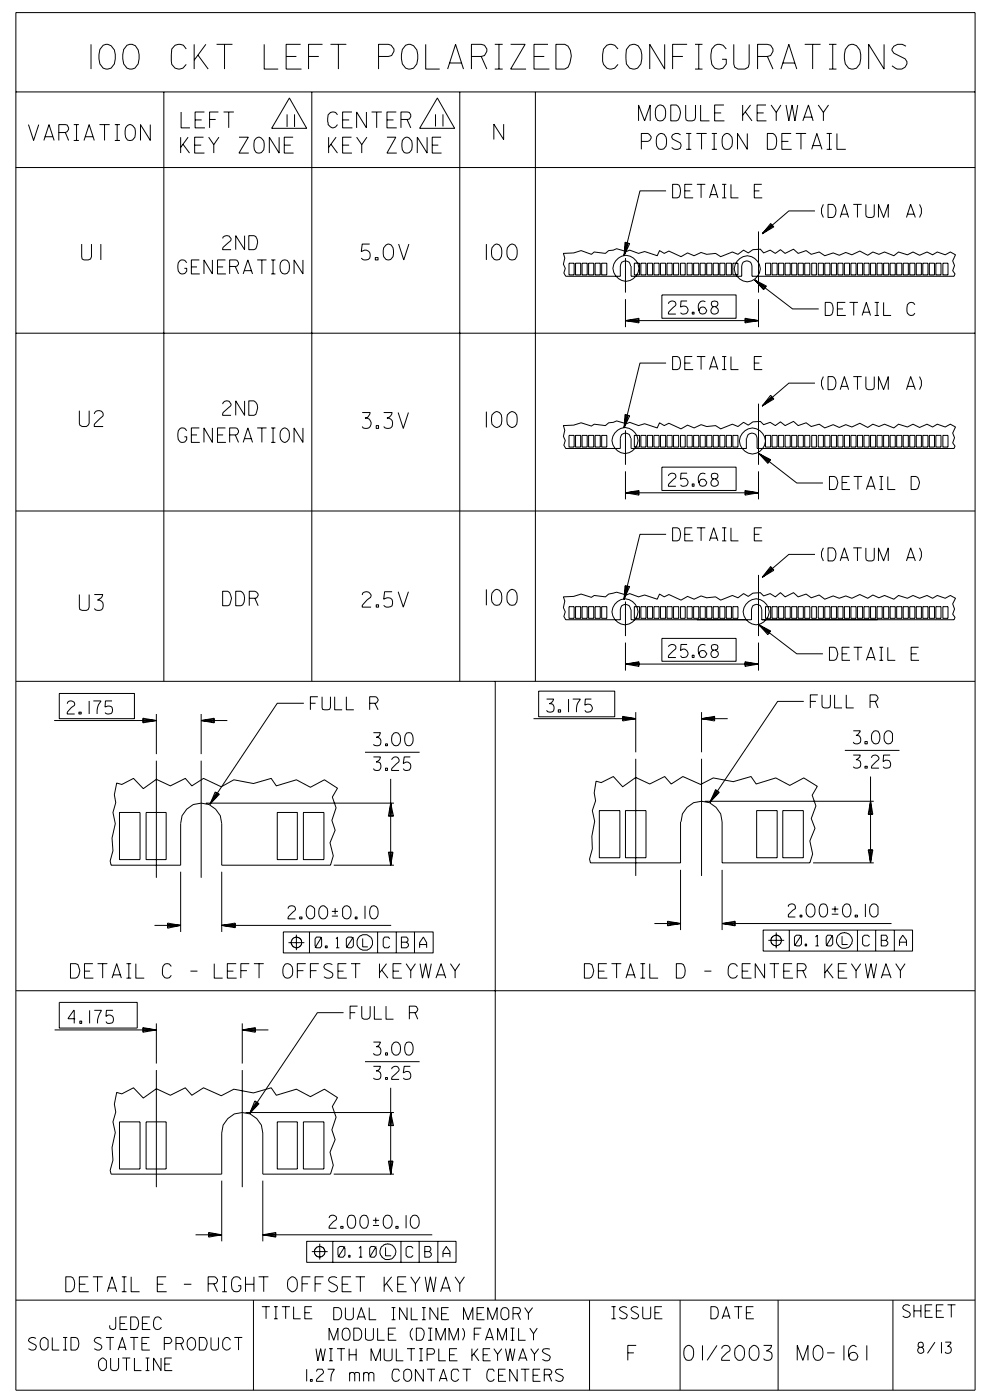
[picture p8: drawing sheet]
<svg xmlns="http://www.w3.org/2000/svg" width="179mm" height="254mm" viewBox="0 0 179 254" stroke-linecap="round" stroke-linejoin="round" font-family="sans-serif">
<g fill="none" stroke="#000" stroke-width=".18">
<path d="M2.9 2.3h174v249.9h-174zM2.9 16.7h174M16.5 8v4.5M18.7 8.2l.5-.2a1.66 1.66 0 0 1 1.7 1.9l-.2 1.7-.5 .8-.6 .1-.9-.1-.6-.8-.2-.9 .2-1.7zM23 8.2l1-.2a2.21 2.21 0 0 1 1.2 2.7l-.1 .9-.6 .8-.5 .1-1-.1-.6-.8-.1-.9 .1-1.7zM29.7 16.7v106.9M33.8 8.9a1.44 1.44 0 0 0-2.1-.7l-.5 .7v2.8l.5 .7 .6 .1 .9-.1 .6-.7M35.2 8v4.5M35.9 10l1.9 2.5M37.3 8l-2.1 2.9M39.3 8h2.9M40.7 8v4.5"/>
<path d="M47.9 8v4.5h2.6M51.9 10.2h1.9M52.5 17.8l3.1 5.5h-6.3zM54.5 8h-2.6v4.5h2.8M56 10.2h1.8M56.6 16.7v106.9M58.5 8h-2.5v4.5M59.9 8h2.9M61.4 8v4.5M68.7 10.2h1.7l.6-.1 .5-.8v-.4l-.5-.7-.6-.2h-1.7v4.5M73.6 8.2l.5-.2a1.66 1.66 0 0 1 1.7 1.9l-.2 1.7-.6 .8-.6 .1-.8-.1-.6-.8-.2-.9 .2-1.7zM77.2 8v4.5h2.6"/>
<path d="M79.3 17.8l3.2 5.5h-6.4zM81.2 12.5l1.4-4.5 1.5 4.5M81.5 11.4h2.2M83.4 16.7v106.9M85.5 10.2h1.8l.6-.1 .4-.8v-.4l-.4-.7-.6-.2h-1.8v4.5M87.3 10.2l1 2.3M89.7 8h1.5M89.7 12.5h1.5M90.5 8v4.5M92.6 8h2.6l-2.6 4.5h2.8M96.9 10.2h1.8M97.1 16.7v106.9"/>
<path d="M99.4 8h-2.5v4.5h2.8M100.8 8h1.6l.6 .4a3.3 3.3 0 0 1 0 3.8l-.6 .3h-1.6zM112.1 8.9l-.6-.7-.6-.2-.8 .2-.6 .7-.2 1v1.2l.2 .6 .6 .7 .5 .1 .9-.1 .6-.7M114.2 8.2l.9-.2a2.21 2.21 0 0 1 1.3 2.7l-.2 .9-.5 .8-.6 .1-.9-.1-.6-.8-.1-.9 .1-1.7zM119.3 19.2l.6-.2a1.37 1.37 0 0 1 .8 1.7l-.1 .6-.4 .5-.6 .1a1.33 1.33 0 0 1-.7-1.7l.1-.6zM120.6 8v4.5l-2.7-4.5v4.5M121.7 19h1a1.74 1.74 0 0 1 0 2.9h-1zM122 10.2h1.9M124.4 19v2.3l.1 .5 .3 .1h.8l.4-.1 .2-.5v-2.3M124.6 8h-2.6v4.5M126.1 8h1.3M126.1 12.5h1.3"/>
<path d="M126.7 8v4.5M127.1 19v2.9h1.6M131.3 19h-1.7v2.9h1.8M131.7 8.9l-.6-.7-.5-.2-.9 .2-.6 .7-.2 1 .2 1.8a1.44 1.44 0 0 0 2 .7l.6-.8v-.8h-.7M133.1 8v3.6l.2 .6 .6 .3h1.2l.6-.3 .2-.6v-3.6M134.7 19v2.9M136.1 19l-1.4 1.9M137.4 10.2h1.8l.6-.1 .4-.8v-.4l-.4-.7-.6-.2h-1.8v4.5M138.9 19h-1.6v2.9h1.7M139.2 10.2l1 2.3M139.9 19l.9 1.4 .8-1.4M141.6 12.5l1.5-4.5 1.4 4.5"/>
<path d="M142 11.4h2.2M142.6 19l.5 2.9 .6-2.9 .5 2.9 .5-2.9M146 8h2.8M147.4 8v4.5M148.4 19l1 1.4 .9-1.4M150.4 8h1.3M150.4 12.5h1.3M151 8v4.5M153.9 8.2l.5-.2a1.66 1.66 0 0 1 1.7 1.9l-.1 1.7-.6 .8-.6 .1-.9-.1-.6-.8-.1-.9 .1-1.7zM160.4 8v4.5l-2.8-4.5v4.5M164.3 8.4a1.53 1.53 0 0 0-2.5 .7l.3 .6 2.1 1 .3 .5v.4l-.3 .6a1.67 1.67 0 0 1-2.4-.3M2.9 30.4h174"/>
<path d="M5.2 22.6l.9 2.9 .9-2.9M8 25.5l.9-2.9 .9 2.9M8.1 24.8h1.5M10.7 24h1.2l.3-.1 .2-.4-.2-.8-1.5-.1v2.9M11.9 24l.5 1.5M13.4 25.5h.9M13.4 22.6h.9M13.9 22.6v2.9M15.2 25.5l1-2.9 .9 2.9M15.5 24.8h1.3M18 22.6h1.9M19 22.6v2.9"/>
<path d="M20.8 25.5h1M20.8 22.6h1M21.3 22.6v2.9M23.1 22.8l.6-.2a1.76 1.76 0 0 1 .3 2.8l-.5 .1a1.33 1.33 0 0 1-.8-1.7l.1-.6zM27.3 22.6v2.9l-1.8-2.9v2.9M32.8 24.9v2.9M32.9 20.3v2.9h1.6M33.2 26.2l1.2 1.6M34.1 24.9l-1.3 1.9M35.3 26.3h1.2M35.4 21.8h1.2M36.9 24.9h-1.6v2.9h1.8"/>
<path d="M37.1 20.3h-1.7v2.9h1.8M37.8 24.9l1 1.3 .9-1.3M38 21.7h1.1M38.8 26.2v1.6M39.6 20.3h-1.6v2.9M40.6 20.3h1.8M41.5 20.3v2.9M43.3 24.9h1.7l-1.7 2.9h1.8M46.5 25.1l.6-.2a1.76 1.76 0 0 1 .3 2.8l-.6 .1a1.33 1.33 0 0 1-.7-1.7v-.6zM50.6 24.9v2.9l-1.7-2.9v2.9M51.6 26.3h1.1M52.1 20.7v2.3"/>
<path d="M53.2 24.9h-1.6v2.9h1.7M53.4 20.7v2.3M59.6 24.9v2.9M60 26.2l1.2 1.6M61 24.9l-1.4 1.9M61.2 20.8a.95 .95 0 0 0-1.3-.4l-.4 .4v1.5a.97 .97 0 0 0 1 .9l.4-.2 .3-.4M62.1 21.8h1.2M62.1 26.3h1.2M63.8 24.9h-1.7v2.9h1.7M63.8 20.3h-1.7v2.9h1.8M64.7 24.9l.9 1.3 .9-1.3M65.6 26.2v1.6"/>
<path d="M66.5 20.3v2.9l-1.8-2.9v2.9M67.4 20.3h1.9M68.3 20.3v2.9M70.2 24.9h1.6l-1.6 2.9h1.8M70.2 21.8h1.2M71.9 20.3h-1.7v2.9h1.8M72.7 21.7l1.6-.1 .2-.4v-.4l-.2-.4-1.6-.1v2.9M73.3 25.1l.6-.2a1.76 1.76 0 0 1 .4 2.8l-.6 .1a1.33 1.33 0 0 1-.8-1.7l.1-.6zM73.8 21.7l.7 1.5M77.5 24.9v2.9l-1.8-2.9v2.9M78.4 26.3h1.1M79 20.7v2.2"/>
<path d="M80 24.9h-1.6v2.9h1.7M80.3 20.7v2.2M91.4 22.5v2.8l-1.8-2.8v2.8M115.8 21.9v-2.9l1.1 2.9 1-2.9v2.9M116.3 25.7h1.2l.4-.2 .2-.7-.6-.6h-1.2v2.9M119.5 24.4l.6-.2a1.37 1.37 0 0 1 .8 1.7l-.1 .6-.4 .5-.6 .1a1.33 1.33 0 0 1-.8-1.7l.1-.6zM120.8 34.6h-4.7l-2.9 11.8M122 33.4h.9l.3 .2a2.33 2.33 0 0 1 0 2.1l-.3 .2h-.9zM123.4 24.5a.96 .96 0 0 0-1.6 .4l.2 .3 1.4 .7 .1 .6a.97 .97 0 0 1-1.7 .3M124.2 34.6h1M124.5 27.1h.9M124.5 24.2h.9"/>
<path d="M125 24.2v2.9M125.6 33.4h-1.4v2.5h1.5M126.3 24.2h1.9M126.4 33.4h1.5M127.2 33.4v2.5M127.3 24.2v2.9M128.7 35.9l.8-2.5 .7 2.5M128.9 35.3h1.1M129.1 27.1h.9M129.1 24.2h.9M129.5 24.2v2.9M129.6 20.5h1.2"/>
<path d="M131 33.4h.7M131 35.9h.7M131.4 24.4l.6-.2a1.76 1.76 0 0 1 .3 2.8l-.6 .1a1.33 1.33 0 0 1-.7-1.7l.1-.6zM131.4 33.4v2.5M132.6 33.4v2.5h1.3M135.2 20.3l1.2 1.6M135.6 24.2v2.9l-1.8-2.9v2.9M136.8 34.6h1M137.3 20.5h1.2M138.2 33.4h-1.4v2.5h1.5M139.2 24.2h1a1.73 1.73 0 0 1 .6 2.2l-.3 .5-.3 .2h-1zM140.8 20.4v1.5"/>
<path d="M141.8 25.7h1.2M143.5 24.2h-1.7v2.9h1.8M144.4 24.2h1.8M145.3 24.2v2.9M145.6 21.9l1-2.9 .9 2.9M145.9 21.3h1.4M147.2 27.1l1-2.9 .9 2.9M147.4 26.4h1.4M147.8 38.3h-4.7l-4.8 4.1M149.4 37.1l-.4 .7v.9l.4 .8M149.4 20.4v1.5M149.9 27.1h1"/>
<path d="M149.9 24.2h1M150.2 37.1h.8a1.48 1.48 0 0 1 0 2.4h-.8zM150.5 24.2v2.9M151.8 24.2v2.9h1.6M152.4 39.5l.8-2.4 .7 2.4M152.6 38.9h1.2M154.8 37.1h1.5M155.5 37.1v2.4M157.1 37.1v1.8v.4l.4 .2h.7l.3-.2 .1-2.2M159.3 39.5v-2.4l1 2.4 .8-2.4v2.4M164.4 39.5l.8-2.4 .8 2.4M164.6 38.9h1.2"/>
<path d="M166.8 37.1l.3 .7v.9l-.3 .8M14.8 44.3v2.3l.1 .4 .3 .2h.8l.4-.2 .2-.4v-2.3M18.3 44.3v2.9M33.9 47.7l-.4-.5h-.6a1.14 1.14 0 0 0-.6 1.4v.6l.4 .4 .2 .1 .6-.1 .4-.4v-.5h-.5M34.7 48.4h1M36.2 47.2h-1.5v2.5h1.5M38.5 47.2v2.5l-1.5-2.5v2.5M39.5 48.4h1M40.4 43.3a.79 .79 0 0 1 .9-.5 .79 .79 0 0 1 .6 .7l-1.4 1.4-.1 .2v.2h1.5M40.9 47.2h-1.4v2.5h1.5M41.7 48.3h1.3l.3-.4-.3-.7h-1.3v2.5M42.7 48.3l.6 1.4"/>
<path d="M44.1 49.7l.9-2.5 .8 2.5M44.4 42.8v2.5l-1.6-2.5v2.5M44.4 49.1h1.2M45.1 42.8h1a1.42 1.42 0 0 1 .5 1.9l-.2 .4-.3 .2h-1zM46.7 47.2h1.6M47.5 47.2v2.5M49.2 47.2h.8M49.2 49.7h.8M49.5 47.2v2.5M51.2 47.2h.5a1.14 1.14 0 0 1 .8 1.5l-.1 .5-.3 .4-.5 .1a1.14 1.14 0 0 1-.8-1.5l.1-.5zM54.9 47.2v2.5l-1.6-2.5v2.5M67.1 44.3h-1.4l-.2 1.3 .6-.2a.91 .91 0 0 1 1 1.2 .91 .91 0 0 1-1.6 .2"/>
<path d="M68.1 46.7h.5v.5h-.5zM70 44.4l.5-.1a1.42 1.42 0 0 1 .9 1.8l-.1 .5-.4 .5-.5 .1a1.28 1.28 0 0 1-.9-1.7l.1-.5zM72.3 44.3l.9 2.9 1-2.9M88.2 44.3v2.9M89.7 44.4l.5-.1a1.42 1.42 0 0 1 .8 1.8l-.1 .5-.3 .5-.6 .1a1.28 1.28 0 0 1-.8-1.7v-.5zM92.5 44.4l.5-.1a1.42 1.42 0 0 1 .8 1.8l-.1 .5-.3 .5-.6 .1a1.28 1.28 0 0 1-.9-1.7l.1-.5zM103.2 47.8h.9v2.1h-.9zM104.4 47.8h.9v2.1h-.9zM105.6 47.8h.9v2.1h-.9zM106.8 47.8h.9v2.1h-.9zM107.9 47.8h1v2.1h-1zM109.1 47.8h1v2.1h-1z"/>
<path d="M113.4 43.9l.8 .3-1 2.2zM113.5 46.8v6.3M113.5 54.3v5.1M113.5 58.2h24.1M113.5 58.2l2.4-.5v.9zM113.5 58.2l2.4 .1M113.5 44l-.3 2.4M113.8 44l-.6 2.4M114 44.1l-.8 2.3M114.4 48.3a.93 .93 0 0 0-.9-1 .93 .93 0 0 0-1 1v1.8h-9.9l-.3-.6 .2-.8-.3-.8 .2-1.1-.2-.8 1.9-.1 1.3-.4 1.9 .6 .5-.4 2 .3 .6-.5 .9-.1 .5-.3 1.8 .5 .6-.2 1.6 .6 1.1-.4 2.3 .8 .4-.9 .9 .5 .8-.4 2.2 1 1.2-.7 1.2 .5 1.3-.6 1 .3 1.6-.1 .9 .6 2.1-.9 1.1 .4 1-.7 .8 .5 .9-.6 1.3-.1 .6 .7 1.2-.5 .9 .6 1-.7 .8 .7 1.5-.8 .9 .8 1.4-.5 1 .6 1.4-.4 1 .7 1.5-.5 1.1 .4 1.2-.5 1.1 .4 1.5-.6 1.4 .7 .9-.6 1.1 .4 1-.4 1.7 .7 .9-.7 1.6 .5 1-.5 1.2 .6 1.3-.6 1.1 .5 .8-.5 1.4 .5 1-.5 .9 .5-.5 1.1 .3 .9-.3 .9 .4 .6-.1 .4h-36.7v-1.8a.93 .93 0 0 0-.9-1 .93 .93 0 0 0-1 1v1.8h-20v-1.8M115.1 47.8h.9v2.1h-.9zM115.9 58l-2.4 .2"/>
<path d="M116.2 47.8h1v2.1h-1zM117.4 47.8h1v2.1h-1zM118.6 47.8h.9v2.1h-.9zM119.8 47.8h.9v2.1h-.9zM120.1 53.5h13.4v4.2h-13.4zM121 47.8h.9v2.1h-.9zM121.2 55.1a.66 .66 0 0 1 .9-.5 .66 .66 0 0 1 .4 .9l-1.2 1.1-.1 .4h1.4M122.2 47.8h.9v2.1h-.9zM123.4 47.8h.9v2.1h-.9zM124.6 47.8h1v2.1h-1zM124.6 54.6h-1.1l-.1 1.1a.8 .8 0 0 1 1-.1 .8 .8 0 0 1 .4 .8 .8 .8 0 0 1-1.4 .3M125.6 56.6h.3v.4h-.3z"/>
<path d="M125.8 47.8h.9v2.1h-.9zM127 47.8h.9v2.1h-.9zM127.9 54.8a.72 .72 0 0 0-.8-.1 1.64 1.64 0 0 0 0 2.2l.3 .1a.72 .72 0 0 0 .8-.7l-.4-.5a.73 .73 0 0 0-1.1 .6M128.2 47.8h.9v2.1h-.9zM129.4 47.8h.9v2.1h-.9zM129.5 55.6a.69 .69 0 0 0-.5 1.1 .69 .69 0 0 0 1.2 0 .69 .69 0 0 0-.5-1.1 .54 .54 0 0 1-.6-.2 .54 .54 0 0 1 .1-.7h.8a.5 .5 0 0 1 .2 .6 .5 .5 0 0 1-.5 .3M130.6 47.8h.9v2.1h-.9zM131.7 47.8h1v2.1h-1zM132.9 47.8h1v2.1h-1zM135.1 57.7l2.5 .5-2.5 .4zM135.1 57.9l2.5 .3M136.9 50.8l6.9 5.2h4.7"/>
<path d="M136.9 50.8l2.1 1.1-.5 .7zM136.9 50.8l2 1.3M136.9 50.8l1.9 1.4M136.9 50.8l1.7 1.6M137.6 42v11.1M137.6 54.3v5.1M137.6 58.2l-2.5 .1M138.9 47.8h.9v2.1h-.9zM139.8 40.6l.6 .5-2.1 1.3zM140 40.7l-1.7 1.7M140 47.8h1v2.1h-1zM140.1 40.8l-1.8 1.6"/>
<path d="M140.2 41l-1.9 1.4M141.2 47.8h1v2.1h-1zM142.4 47.8h.9v2.1h-.9zM143.6 47.8h.9v2.1h-.9zM144.8 47.8h.9v2.1h-.9zM146 47.8h.9v2.1h-.9zM147.2 47.8h.9v2.1h-.9zM148.4 47.8h1v2.1h-1zM149.6 47.8h.9v2.1h-.9zM149.7 54.9h.8l.4 .1a2.15 2.15 0 0 1 0 2.1l-.4 .1h-.8zM150.8 47.8h.9v2.1h-.9zM151.9 56h1"/>
<path d="M152 47.8h.9v2.1h-.9zM153.2 47.8h.9v2.1h-.9zM153.3 54.9h-1.4v2.3h1.5M154.1 54.9h1.5M154.3 47.8h1v2.1h-1zM154.9 54.9v2.3M155.5 47.8h1v2.1h-1zM156.4 57.2l.7-2.3 .8 2.3M156.5 56.6h1.2M156.7 47.8h.9v2.1h-.9zM157.9 47.8h.9v2.1h-.9zM158.7 54.9h.7"/>
<path d="M158.7 57.2h.7M159.1 47.8h.9v2.1h-.9zM159.1 54.9v2.3M160.3 47.8h.9v2.1h-.9zM160.3 54.9v2.3h1.3M161.5 47.8h.9v2.1h-.9zM162.6 47.8h1v2.1h-1zM163.8 47.8h1v2.1h-1zM165 47.8h.9v2.1h-.9zM165.9 55.3a.73 .73 0 0 0-1-.4l-.3 .4a1.42 1.42 0 0 0 .6 1.9l.5-.1 .2-.3M166.2 47.8h.9v2.1h-.9zM167.4 47.8h.9v2.1h-.9z"/>
<path d="M168.6 47.8h.9v2.1h-.9zM169.8 47.8h.9v2.1h-.9zM171 47.8h1v2.1h-1zM2.9 60.5h174M14.4 74.5v2.3l.1 .3 .4 .3h.8l.3-.3 .2-.3v-2.3M17.1 75.1a.79 .79 0 0 1 1-.6 .79 .79 0 0 1 .5 1l-1.4 1.4-.1 .5h1.6M33.9 78.1l-.4-.4-.6-.1a1.19 1.19 0 0 0-.6 1.6v.6l.4 .4 .2 .1 .6-.1 .4-.4v-.6h-.5M34.7 78.9h1M36.2 77.6h-1.5v2.7h1.5M38.5 77.6v2.7l-1.5-2.7v2.7M39.5 78.9h1M40.4 73.3a.77 .77 0 0 1 1.2-.5l.3 .7-1.4 1.3-.1 .6h1.5"/>
<path d="M40.9 77.6h-1.4v2.7h1.5M41.7 78.9l1.3-.1 .3-.4-.3-.7-1.3-.1v2.7M42.7 78.9l.6 1.4M44.4 72.7v2.7l-1.6-2.7v2.7M44.4 79.6h1.2M45.1 72.7h1a1.42 1.42 0 0 1 .5 2l-.2 .5-.3 .2h-1zM46.7 77.6h1.6M47.5 77.6v2.7M49.2 77.6h.8M49.5 77.6v2.7M51.2 77.8l.4-.2a1.1 1.1 0 0 1 .9 1.6 .98 .98 0 0 1-.9 1.1 1.57 1.57 0 0 1-.4-2.5zM54.9 77.6v2.7l-1.6-2.7v2.7"/>
<path d="M65.7 74.8h1.4l-.4 .9-.5 .2a.93 .93 0 0 1 1.1 1.2 .93 .93 0 0 1-1.6 .3M68.2 77.2h.5v.5h-.5zM69.6 74.8h1.5a1.21 1.21 0 0 1-.9 1.1 .94 .94 0 0 1 1 1.1 .94 .94 0 0 1-1.4 .6l-.2-.2M72.2 74.8l1 2.9 .9-2.9M88.2 74.7v2.9M89.2 75.3l.5-.5 .5-.1a1.28 1.28 0 0 1 .8 1.7l-.1 .6-.3 .4-.4 .2a1.23 1.23 0 0 1-1-1.7zM92 75.3l.5-.5 .5-.1a1.28 1.28 0 0 1 .8 1.7l-.1 .6-.3 .4-.4 .2a1.23 1.23 0 0 1-1.1-1.7zM103.2 79h.9v2.1h-.9zM104.4 79h.9v2.1h-.9zM105.6 79h.9v2.1h-.9zM106.8 79h.9v2.1h-.9zM107.9 79h1v2.1h-1z"/>
<path d="M109.1 79h1v2.1h-1zM113.4 75.2l.8 .2-1 2.2zM113.5 78.1v6.2M113.5 75.3l-.3 2.3M113.8 75.3l-.6 2.3M114 75.4l-.8 2.2M114.4 79.5a.93 .93 0 0 0-.9-.9 .93 .93 0 0 0-1 .9v1.9h-9.9l-.3-.6 .2-.9-.3-.7 .2-1.1-.2-.9 1.9-.1 1.3-.4 1.9 .6 .5-.3 2 .2 .6-.5 .9-.1 .5-.2 1.8 .5 .6-.3 1.6 .6 1.1-.3 2.3 .7 .4-.9 .9 .5 .8-.4 2.2 1 1.2-.7 1.2 .5 1.3-.6 1 .4 1.6-.2 .9 .6 2.1-.8 1.1 .4 1-.8 .8 .5 .9-.6h1.3l.6 .5 1.2-.4 .9 .6 1-.7 .8 .7 1.5-.7 .9 .7 1.4-.5 1 .7 1.4-.4 1 .6 1.5-.6 1.1 .6 1.2-.6 1.1 .5 1.5-.7 1.4 .8 .9-.6 1.1 .4 1-.4 1.7 .6 .9-.6 1.6 .5 1-.5 1.2 .6 1.3-.6 1.1 .5 .8-.5 1.4 .5 1-.5 .9 .5-.5 1.1 .3 .8-.3 .9 .4 .6-.1 .5h-35.8v-1.9a.93 .93 0 0 0-.9-.9 .93 .93 0 0 0-.9 .9M114.5 79.5v1.9h20.9v-1.9M115.1 79h.9v2.1h-.9zM116.2 79h1v2.1h-1zM117.4 79h1v2.1h-1zM118.6 79h.9v2.1h-.9z"/>
<path d="M119.8 79h.9v2.1h-.9zM120.8 65.9h-4.7l-2.9 11.7M121 79h.9v2.1h-.9zM122 64.7h.9l.3 .2a2.16 2.16 0 0 1 0 2l-.3 .2h-.9zM122.2 79h.9v2.1h-.9zM123.4 79h.9v2.1h-.9zM124.2 65.9h1M124.6 79h1v2.1h-1zM125.6 64.7h-1.4v2.4h1.5M125.8 79h.9v2.1h-.9zM126.4 64.7h1.5M127 79h.9v2.1h-.9z"/>
<path d="M127.2 64.7v2.4M128.2 79h.9v2.1h-.9zM128.7 67.1l.8-2.4 .7 2.4M128.9 66.5h1.1M129.4 79h.9v2.1h-.9zM130.6 79h.9v2.1h-.9zM131 64.7h.7M131 67.1h.7M131.4 64.7v2.4M131.7 79h1v2.1h-1zM132.6 64.7v2.4h1.3M132.9 79h1v2.1h-1z"/>
<path d="M136.8 65.9h1M137.6 73.2v11.1M138.2 64.7h-1.4v2.4h1.5M138.9 79h.9v2.1h-.9zM139.8 71.7l.6 .7-2.1 1.3zM140 72l-1.7 1.7M140 79h1v2.1h-1zM140.1 72.1l-1.8 1.6M140.2 72.2l-1.9 1.5M141.2 79h1v2.1h-1zM142.4 79h.9v2.1h-.9zM143.6 79h.9v2.1h-.9z"/>
<path d="M144.8 79h.9v2.1h-.9zM146 79h.9v2.1h-.9zM147.2 79h.9v2.1h-.9zM147.8 69.5h-4.7l-4.8 4.2M148.4 79h1v2.1h-1zM149.4 68.3l-.4 .8v.8l.4 .8M149.6 79h.9v2.1h-.9zM150.2 68.3h.8a1.48 1.48 0 0 1 0 2.4h-.8zM150.8 79h.9v2.1h-.9zM152 79h.9v2.1h-.9zM152.4 70.7l.8-2.4 .7 2.4M152.6 70.1h1.2"/>
<path d="M153.2 79h.9v2.1h-.9zM154.3 79h1v2.1h-1zM154.8 68.3h1.5M155.5 79h1v2.1h-1zM155.5 68.3v2.4M156.7 79h.9v2.1h-.9zM157.1 68.3v1.9v.3l.4 .2h.7l.3-.2 .1-2.2M157.9 79h.9v2.1h-.9zM159.1 79h.9v2.1h-.9zM159.3 70.7v-2.4l1 2.4 .8-2.4v2.4M160.3 79h.9v2.1h-.9zM161.5 79h.9v2.1h-.9z"/>
<path d="M162.6 79h1v2.1h-1zM163.8 79h1v2.1h-1zM164.4 70.7l.8-2.4 .8 2.4M164.6 70.1h1.2M165 79h.9v2.1h-.9zM166.2 79h.9v2.1h-.9zM166.8 68.3l.3 .8v.8l-.3 .8M167.4 79h.9v2.1h-.9zM168.6 79h.9v2.1h-.9zM169.8 79h.9v2.1h-.9zM171 79h1v2.1h-1zM2.9 92.7h174"/>
<path d="M44.1 80.3l.9-2.7 .8 2.7M49.2 80.3h.8M113.5 85.5v5.1M113.5 89.4h24.1M113.5 89.4l2.4-.4v.8zM113.5 89.4l2.4 .2M115.9 89.2l-2.4 .2M120.1 84.8h13.4v4.2h-13.4zM120.8 96.9h-4.7l-2.9 11.8M121.2 86.4a.66 .66 0 0 1 .9-.5 .66 .66 0 0 1 .4 .8l-1.2 1.1-.1 .4h1.4M122 95.8h.9l.3 .1a2.15 2.15 0 0 1 0 2.1l-.3 .1h-.9zM124.2 96.9h1"/>
<path d="M124.6 85.9h-1.1l-.1 1.1a.8 .8 0 0 1 1-.2 .8 .8 0 0 1 .4 .8 .8 .8 0 0 1-1.4 .4M125.6 87.8h.3v.4h-.3zM125.6 95.8h-1.4v2.3h1.5M126.4 95.8h1.5M127.2 95.8v2.3M127.9 86a.72 .72 0 0 0-.8-.1 1.64 1.64 0 0 0 0 2.2l.3 .1a.72 .72 0 0 0 .8-.7 .74 .74 0 0 0-.8-.6 .74 .74 0 0 0-.7 .7M128.7 98.1l.8-2.3 .7 2.3M128.9 97.6h1.1M129.5 86.9a.69 .69 0 0 0-.5 1 .69 .69 0 0 0 1.2 0 .69 .69 0 0 0-.5-1 .54 .54 0 0 1-.6-.3 .54 .54 0 0 1 .1-.7h.8a.5 .5 0 0 1 .2 .6 .5 .5 0 0 1-.5 .4M131 95.8h.7M131 98.1h.7M131.4 95.8v2.3"/>
<path d="M132.6 95.8v2.3h1.3M135.1 89l2.5 .4-2.5 .4zM135.1 89.2l2.5 .2M136.8 96.9h1M137.6 85.5v5.1M137.6 89.4l-2.5 .2M137.7 82.3l6.8 5.3h4.8M137.7 82.3l2.1 1.1-.5 .7zM137.7 82.3l2 1.3M137.7 82.3l1.8 1.4M137.7 82.3l1.7 1.6M138.2 95.8h-1.4v2.3h1.5"/>
<path d="M149.4 99.4l-.4 .8v.8l.4 .8M150.2 99.4h.8a1.48 1.48 0 0 1 0 2.4h-.8zM150.5 86.4h.8a1.37 1.37 0 0 1 0 2.4h-.8zM152.7 87.5h1M154.1 86.4h-1.4v2.4h1.5M154.8 99.4h1.5M154.9 86.4h1.5M155.5 99.4v2.4M155.6 86.4v2.4M157.1 99.4v1.9v.3l.4 .2h.7l.3-.2 .1-2.2M157.1 88.8l.9-2.4 .7 2.4M157.4 88.2h1.1"/>
<path d="M159.5 86.4h.7M159.5 88.8h.7M159.9 86.4v2.4M161 86.4v2.4h1.4M165.3 86.4h.8a1.37 1.37 0 0 1 0 2.4h-.8zM166.8 99.4l.3 .8v.8l-.3 .8M14.4 107.9v2.3l.1 .4 .4 .1h.8l.3-.1 .2-.4v-2.3M17.1 107.9h1.5a1.21 1.21 0 0 1-.9 1 .94 .94 0 0 1 1 1.1 .94 .94 0 0 1-1.3 .7l-.3-.3M40.4 107.3h.9a1.84 1.84 0 0 1 .4 2.4l-.4 .2h-.9zM42.8 107.3h.9a1.63 1.63 0 0 1 .3 2.4l-.3 .2h-.9zM45.2 108.5h1.4l.2-.7-.2-.4-.4-.1h-1v2.6M46.2 108.5l.6 1.4"/>
<path d="M65.7 107.9a.79 .79 0 0 1 1-.5 .79 .79 0 0 1 .5 1l-.6 .4-.8 .9-.1 .5h1.6M68.2 109.7h.5v.5h-.5zM71.1 107.4h-1.3l-.2 1.3 .6-.2a.88 .88 0 0 1 1 .5 .88 .88 0 0 1-.3 1.1 1.01 1.01 0 0 1-1.3-.3M72.2 107.4l1 2.8 .9-2.8M88.2 106.9v2.9M89.7 107.1l.5-.2a1.42 1.42 0 0 1 .8 1.8l-.1 .5-.3 .5-.6 .1a1.24 1.24 0 0 1-.8-1.6v-.6zM92.5 107.1l.5-.2a1.42 1.42 0 0 1 .8 1.8l-.1 .5-.3 .5-.6 .1a1.24 1.24 0 0 1-.9-1.6l.1-.6zM103.2 110.1h.9v2.1h-.9zM104.4 110.1h.9v2.1h-.9zM105.6 110.1h.9v2.1h-.9zM106.8 110.1h.9v2.1h-.9zM107.9 110.1h1v2.1h-1z"/>
<path d="M109.1 110.1h1v2.1h-1zM113.4 106.3l.8 .1-1 2.3zM113.5 109.1v6.3M113.5 116.6v5.1M113.5 106.3l-.3 2.4M113.8 106.3l-.6 2.4M114 106.4l-.8 2.3M114.4 110.6a.93 .93 0 0 0-.9-1 .93 .93 0 0 0-1 1v1.8h-9.9l-.3-.6 .2-.8-.3-.8 .2-1.1-.2-.8 1.9-.1 1.3-.4 1.9 .6 .5-.4 2 .3 .6-.5 1.4-.4 1.8 .5 .6-.2 1.6 .6 1.1-.4 2.3 .8 .4-.9 .9 .5 .8-.4 2.2 1 1.2-.7 1.2 .5 1.3-.6 1 .4 1.6-.2 .9 .6 2.1-.9 1.1 .5 1-.8 .8 .5 .9-.6 1.3-.1 .6 .6 1.2-.4 .9 .6 1-.8 .8 .8 1.5-.8 .9 .8 1.4-.5 1 .7 1.4-.6 1 .8 1.5-.6 1.1 .4 1.2-.4 1.1 .4 1.5-.6 1.4 .6 .9-.6 1.1 .6 1-.5 1.7 .7 .9-.7 1.6 .5 1-.5 1.2 .5 1.3-.5 1.1 .5 .8-.5 1.4 .5 1-.5 .9 .5-.5 1.1 .3 .9-.3 .9 .4 .6-.1 .4h-34.9v-1.8a.93 .93 0 0 0-1-1 .93 .93 0 0 0-.9 1v1.8h-21.8v-1.8M115.1 110.1h.9v2.1h-.9zM116.2 110.1h1v2.1h-1zM117.4 110.1h1v2.1h-1zM118.6 110.1h.9v2.1h-.9z"/>
<path d="M119.8 110.1h.9v2.1h-.9zM120.1 115.8h13.4v4.2h-13.4zM121 110.1h.9v2.1h-.9zM121.2 117.3a.7 .7 0 0 1 .8-.4 .7 .7 0 0 1 .6 .7l-1.4 1.4v.3h1.4M122.2 110.1h.9v2.1h-.9zM123.4 110.1h.9v2.1h-.9zM124.6 110.1h1v2.1h-1zM124.6 116.9h-1.1l-.1 1.1 .5-.2a.76 .76 0 0 1 .9 1 .76 .76 0 0 1-1.4 .2M125.6 118.9h.3v.4h-.3zM125.8 110.1h.9v2.1h-.9zM127 110.1h.9v2.1h-.9zM127.9 117.1a.72 .72 0 0 0-.8-.1 1.64 1.64 0 0 0 0 2.2h.7l.4-.7a.74 .74 0 0 0-1.3-.2l-.2 .4"/>
<path d="M128.2 110.1h.9v2.1h-.9zM129.4 110.1h.9v2.1h-.9zM129.5 117.9a.71 .71 0 0 0-.6 1 .71 .71 0 0 0 1 .4 .71 .71 0 0 0 .3-1l-.5-.4-.6-.1v-.7a.85 .85 0 0 1 1 0v.7l-.4 .1M130.6 110.1h.9v2.1h-.9zM131.7 110.1h1v2.1h-1zM132.9 110.1h1v2.1h-1zM137.6 104.3v11.1M137.6 116.6v5.1M137.7 113.4l6.8 5.2h4.8M137.7 113.4l2.1 1.1-.5 .6zM137.7 113.4l2 1.2M137.7 113.4l1.8 1.4"/>
<path d="M137.7 113.4l1.7 1.6M138.9 110.1h.9v2.1h-.9zM139.8 102.8l.6 .7-2.1 1.2zM140 103l-1.7 1.7M140 110.1h1v2.1h-1zM140.1 103.1l-1.8 1.6M140.2 103.3l-1.9 1.4M141.2 110.1h1v2.1h-1zM142.4 110.1h.9v2.1h-.9zM143.6 110.1h.9v2.1h-.9zM144.8 110.1h.9v2.1h-.9zM146 110.1h.9v2.1h-.9z"/>
<path d="M147.2 110.1h.9v2.1h-.9zM147.8 100.6h-4.7l-4.8 4.1M148.4 110.1h1v2.1h-1zM149.6 110.1h.9v2.1h-.9zM150.5 117.4h.8l.3 .2a1.49 1.49 0 0 1-.3 2.2h-.8zM150.8 110.1h.9v2.1h-.9zM152 110.1h.9v2.1h-.9zM152.4 101.8l.8-2.4 .7 2.4M152.6 101.2h1.2M152.7 118.6h1M153.2 110.1h.9v2.1h-.9zM154.1 117.4h-1.4v2.4h1.5"/>
<path d="M154.3 110.1h1v2.1h-1zM154.9 117.4h1.5M155.5 110.1h1v2.1h-1zM155.6 117.4v2.4M156.7 110.1h.9v2.1h-.9zM157.1 119.8l.9-2.4 .7 2.4M157.4 119.3h1.1M157.9 110.1h.9v2.1h-.9zM159.1 110.1h.9v2.1h-.9zM159.3 101.8v-2.4l1 2.4 .8-2.4v2.4M159.5 117.4h.7M159.5 119.8h.7"/>
<path d="M159.9 117.4v2.4M160.3 110.1h.9v2.1h-.9zM161 117.4v2.4h1.4M161.5 110.1h.9v2.1h-.9zM162.6 110.1h1v2.1h-1zM163.8 110.1h1v2.1h-1zM164.4 101.8l.8-2.4 .8 2.4M164.6 101.2h1.2M165 110.1h.9v2.1h-.9zM165.3 118.6h1M166.2 110.1h.9v2.1h-.9zM166.6 117.4h-1.3v2.4h1.4"/>
<path d="M167.4 110.1h.9v2.1h-.9zM168.6 110.1h.9v2.1h-.9zM169.8 110.1h.9v2.1h-.9zM171 110.1h1v2.1h-1zM2.9 123.6h174M9.8 130.7h18.6M10.8 125.8h13.6v4.6h-13.6zM12.2 127.7a.66 .66 0 0 1 .8-.5 .66 .66 0 0 1 .5 .8l-.5 .4-.7 .7-.1 .4h1.3M14.3 129.2h.4v.3h-.4zM16.2 127.2v2.3M16.9 127.2h1.4a3.1 3.1 0 0 0-.7 2.3M20.3 127.2h-1.2l-.1 1.1a1.01 1.01 0 0 1 1.3 .1 .79 .79 0 0 1-.1 1.1 .79 .79 0 0 1-1.2-.2"/>
<path d="M25.9 130.3l2.5 .4-2.5 .4zM25.9 130.6l2.5 .1M28.4 129.5v7.3M28.4 138v21.3M28.4 130.7l-2.5 .2M36.5 129.5v7.3M36.5 138v21.3M36.5 130.7h4.7M36.5 130.7l2.4-.4v.8zM36.5 130.7l2.4 .3M38.9 130.6l-2.4 .1M55.1 127.6h-4.8l-12.2 18.3"/>
<path d="M56.3 127.6h.9M57.7 126.4h-1.4v2.4M58.4 126.4v2l.1 .3 .3 .1 1-.1 .1-.3v-2M60.7 126.4v2.4h1.4M62.8 126.4v2.4h1.4M66.2 136.5h9.9M67.1 127.6l1.2-.1 .3-.4-.3-.6-1.2-.1v2.4M67.7 132.9h1.3l-.2 .5-.6 .4a.78 .78 0 0 1 .8 1 .78 .78 0 0 1-1.3 .2M67.7 137.3h1.3a1.02 1.02 0 0 1-.8 1 .76 .76 0 0 1 .8 1 .76 .76 0 0 1-1.3 .1M68 127.6l.6 1.2M69.9 135h.4v.3h-.4zM69.9 139.4h.4v.4h-.4z"/>
<path d="M71 137.8a.67 .67 0 0 1 .9-.5 .67 .67 0 0 1 .4 1l-1.2 1.1-.1 .4h1.4M71.5 133l.5-.1a1.37 1.37 0 0 1 0 2.4h-.3a1.43 1.43 0 0 1-.2-2.3zM73.7 133l.6-.1a1.14 1.14 0 0 1 .6 1.5l-.1 .4-.3 .4-.4 .1a1.1 1.1 0 0 1-.7-1.4l.1-.5zM74.4 137.3h-1.1l-.1 1.2 .5-.2a.76 .76 0 0 1 .8 1 .76 .76 0 0 1-1.3 .1M89.8 123.6v112.3M96.8 130.4h18.5M97.7 125.4h13.8v4.6h-13.8zM99.1 126.8h1.3a1.06 1.06 0 0 1-.7 .9 .76 .76 0 0 1 .8 1 .76 .76 0 0 1-1.4 .2M101.3 128.8h.4v.4h-.4zM103.1 126.8v2.4M103.9 126.8h1.3a3.1 3.1 0 0 0-.6 2.4M107.3 126.8h-1.1l-.1 1.1a.8 .8 0 0 1 .9-.1 .8 .8 0 0 1 .4 .8 .75 .75 0 0 1-.6 .6 .75 .75 0 0 1-.7-.3"/>
<path d="M112.9 130l2.4 .4-2.4 .4zM112.9 130.1l2.4 .3M113.5 120.5l2.4-.4v.8zM113.5 120.5h24.1M113.5 120.5l2.4 .1M115.3 129.2v7.3M115.3 137.7v21.2M115.3 130.4l-2.4 .2M115.9 120.2l-2.4 .3M127.3 129.2v7.3M127.3 137.7v21.2M127.3 130.4h4.7"/>
<path d="M127.3 130.4l2.3-.4v.8zM127.3 130.4l2.3 .2M129.6 130.1l-2.3 .3M135.1 120.1l2.5 .4-2.5 .4zM135.1 120.2l2.5 .3M137.6 120.5l-2.5 .1M145.8 127.3h-4.7l-12.3 18.2M147 127.3h1M148.3 126.1h-1.3v2.3M149.1 126.1v1.8l.1 .4 .3 .1h.7l.3-.1 .1-2.2M151.4 126.1v2.3h1.3M153.2 136.1h10"/>
<path d="M153.5 126.1v2.3h1.4M154.8 132.6h1.2l-.4 .7-.3 .1a.76 .76 0 0 1 .8 1.1 .76 .76 0 0 1-1.3 .1M154.8 137h1.2v.3l-.7 .5a.78 .78 0 0 1 .8 1.1 .78 .78 0 0 1-1.3 .2M156.9 134.5h.4v.5h-.4zM156.9 139h.4v.4h-.4zM157.8 127.3l1.2-.1 .3-.5-.3-.5-1.2-.1v2.3M158.1 137.5a.66 .66 0 0 1 .8-.5 .66 .66 0 0 1 .4 .8l-1.1 1.1-.1 .5h1.3M158.5 132.7l.4-.1a1.14 1.14 0 0 1 .7 1.4l-.3 .9-.6 .1a1.43 1.43 0 0 1-.2-2.3zM158.7 127.3l.6 1.1M160.8 132.7h.7l.4 .4v1.4l-.4 .4-.5 .1a1.43 1.43 0 0 1-.2-2.3zM161.5 137h-1.2l-.1 1.2 .4-.3a.76 .76 0 0 1 .9 1 .76 .76 0 0 1-1.3 .2M21.2 142.1l.9 .2 2.1-1.1 1.8 1.9 2.4-1.7 2.5 1.2 2.7-1.4 1.2 1.4 2.1-1.4 3.2 1.5 2.3-1.2 3.6 .7 3.2-1 .9 1.4 3.7-1.1 2.5 1.3 2.5-1.3 2.4 1.5-.9 1.6 .7 2-.8 2.2 .6 1.8-.9 2.3 .6 2.4-.6 1.7h-19.7v-7.6a3.7 3.7 0 0 0-3.7-3.7 3.7 3.7 0 0 0-3.7 3.7v7.6h-12.6l-.2-.8 .5-1.9-.2-2.2 .6-2.7-.4-2 .5-1.8-.3-1.4z"/>
<path d="M21.7 147.4h3.7v8.6h-3.7zM26.5 147.4h3.6v8.6h-3.6zM32.8 158.2v10.9M37.3 145.7h34.2M39 143.7l.8 .4-1.7 1.8zM39.3 143.8l-1.2 2.1M39.5 143.9l-1.4 2M39.6 144l-1.5 1.9M40.2 158.2v10.9M50.3 147.4h3.6v8.6h-3.6zM55 147.4h3.8v8.6h-3.8zM60.5 157h11"/>
<path d="M70.4 154.6h.9l-.4 2.4zM70.7 154.6l.2 2.4M70.9 141.3v15.7M70.9 145.7l.5 2.4h-1zM70.9 145.7l.2 2.4M70.9 145.7l-.2 2.4M71.1 154.6l-.2 2.4M108.7 147.1h3.7v8.5h-3.7zM113.5 147.1h3.7v8.5h-3.7zM123.4 149.1v7.4h-16.3l-.2-.6 .5-1.9v-2.3l.5-2.7-.5-1.9 .6-1.8-.2-1.5 .3-2.1 1 .3 2.2-1.1 1.6 1.8 2.4-1.6 2.6 1.1 2.7-1.3 1.2 1.3 2.1-1.3 3.2 1.4 2.3-1.2 3.6 .7 3.2-.9 1 1.3 3.5-1.1 2.6 1.4 2.5-1.4 2.5 1.6-1 1.6 .7 1.9-.8 2.3 .6 1.8-.9 2.3 .5 2.3-.5 1.6h-15.9v-7.4a3.7 3.7 0 0 0-3.7-3.7 3.7 3.7 0 0 0-3.8 3.7M123.4 157.8v10.9M127.8 145.4h30.7"/>
<path d="M129.8 143.3l.7 .5-1.7 1.7zM130 143.4l-1.2 2.1M130.1 143.5l-1.3 2M130.3 143.7l-1.5 1.8M131 157.8v10.9M137.2 147.1h3.8v8.5h-3.8zM142 147.1h3.7v8.5h-3.7zM147.5 156.5h11M157.5 154.2h.8l-.4 2.3zM157.6 154.2l.3 2.3M157.9 140.9v15.6M157.9 145.4l.4 2.3h-.8z"/>
<path d="M157.9 145.4l.2 2.3M157.9 145.4l-.3 2.3M158.1 154.2l-.2 2.3M2.9 179.7h174M12.8 174.8h.9l.4 .2a1.72 1.72 0 0 1-.4 2.5h-.9zM15.3 176.2h1M16.8 174.8h-1.5v2.7h1.6M17.7 174.8h1.8M18.6 174.8v2.7M20.3 177.5l.9-2.7 .8 2.7M20.5 176.9h1.3M22.9 174.8h.9"/>
<path d="M22.9 177.5h.9M23.4 174.8v2.7M24.6 174.8v2.7h1.6M28 167.9h4.8M30.4 167.5l2.4 .4-2.4 .5zM30.4 167.7l2.4 .2M31.1 175.3l-.4-.4h-.8a1.95 1.95 0 0 0 0 2.5h.8l.4-.4M32.8 167.9l-2.4 .2M34.5 176.2h1.3M38.9 174.8v2.7h1.5M40.2 167.9h30.8M40.2 167.9l2.5-.4v.8z"/>
<path d="M40.2 167.9l2.5 .2M41.2 176.2h1.1M42.7 167.7l-2.5 .2M42.8 174.8h-1.6v2.7h1.7M43.7 176.1h1.1M45.2 174.8h-1.5v2.7M46.1 174.8h1.7M47 174.8v2.7M51.4 169.1h27.2v3.8h-27.2zM51.7 174.9a.96 .96 0 0 1 1.4 1 1.1 1.1 0 0 1-1 1.6 1.14 1.14 0 0 1-.8-1.6l.1-.5zM52.2 164.8a.66 .66 0 0 1 .9-.5 .66 .66 0 0 1 .4 .9l-1.2 1.1-.1 .4h1.4M52.3 171h2.9"/>
<path d="M53.1 170.3l.2-.1a.98 .98 0 0 1 1.1 .1l.3 .3-.1 .9-.6 .5h-.4l-.4-.2-.4-.5v-.5zM53.8 169.6v2.8M53.9 176.1h1.1M54.4 166.4h.4v.3h-.4zM55.5 174.8h-1.6v2.7M56 164.4l.4-.1 .7 .5v1.4l-.4 .4-.5 .1a1.43 1.43 0 0 1-.2-2.3zM56.1 169.1v3.8M56.3 176.1h1.1M57.4 170h.7l.2 .3v1.3l-.2 .4h-.7l-.3-.4v-1.3zM57.8 174.8h-1.5v2.7M58.3 164.4l.2-.1a1.07 1.07 0 0 1 .9 1.5v.4l-.4 .4-.5 .1a1.43 1.43 0 0 1-.2-2.3zM58.3 170l-1.2 2"/>
<path d="M59 171.6h.4v.4h-.4zM60.2 165.4h1.1M60.2 166.2h1.1M60.3 175a1.01 1.01 0 0 0-1.5 .3l.1 .5 1.3 .6 .2 .6a1 1 0 0 1-1.6 .2M60.8 164.8v1.1M61 170.3l.2-.3v2M61 172h.6M61.3 176.2h1M62.5 164.4a.77 .77 0 0 1 1.1 .4 1.48 1.48 0 0 1-.6 1.9l-.5-.1-.4-.4v-1.4zM62.8 174.8h-1.5v2.7h1.6M63.2 170h.6l.3 .3v1.3l-.3 .4h-.6l-.4-.4v-1.3zM63.7 174.8h1.7"/>
<path d="M64.1 170l-1.3 2M64.4 166.4h.4v.3h-.4zM64.5 174.8v2.7M65.8 170.3v1.5h.9M66.2 164.3v2.4M67.4 164.4a.77 .77 0 0 1 1.1 .4 1.48 1.48 0 0 1-.6 1.9h-.2a1.1 1.1 0 0 1-.6-1.3v-.6zM68.5 169.1v3.8M68.8 174.8v2.7M69.3 176l1.1 1.5M70.1 174.8l-1.3 1.7M70.7 170.3l-.3-.3h-.6l-.3 .3v1.3l.3 .4h.6l.3-.4M71.3 176.2h1.1"/>
<path d="M71.9 169.1v3.8M72.8 170h.9l.3 .3v.4l-.3 .2 .4 .4v.3l-.4 .4h-.9zM72.8 174.8h-1.5v2.7h1.6M72.8 170.9h.9M73.7 174.8l.8 1.3 .9-1.3M74.5 176.1v1.4M75.2 169.1v3.8M76.1 172v-1l.7-1 .6 1v1M76.1 171.4h1.3M76.2 174.8l.4 2.7 .6-2.7 .5 2.7 .5-2.7M79.1 177.5l.9-2.7 .9 2.7M79.3 176.9h1.4"/>
<path d="M81.7 174.8l.8 1.3 .9-1.3M82.5 176.1v1.4M106 174.8h.9l.5 .2a1.72 1.72 0 0 1-.5 2.5h-.9zM108.5 176.2h1.1M110.1 174.8h-1.6v2.7h1.7M110.9 174.8h1.8M111.8 174.8v2.7M113.5 177.5l.9-2.7 .8 2.7M113.7 176.9h1.4M116.2 174.8h.8M116.2 177.5h.8M116.6 174.8v2.7"/>
<path d="M117.9 174.8v2.7h1.5M118.7 167.6h4.7M121.1 167.1l2.3 .5-2.3 .4zM121.1 167.4l2.3 .2M122.7 174.8h.9a1.63 1.63 0 0 1 .4 2.5l-.4 .2h-.9zM123.4 167.6l-2.3 .2M127.8 176.2h1.2M131 167.6h30.7M131 167.6l2.3-.5v.9zM131 167.6l2.3 .2M133.3 167.4l-2.3 .2M133.8 175.3a.95 .95 0 0 0-1.3-.4 1.95 1.95 0 0 0 0 2.5 .98 .98 0 0 0 1.3-.4"/>
<path d="M134.6 176.2h1.1M136.1 174.8h-1.5v2.7h1.7M138.4 168.7h27.1v3.9h-27.1zM138.7 174.8v2.7l-1.7-2.7v2.7M139.4 170.6h2.8M139.6 174.8h1.7M140.5 174.8v2.7M140.8 169.2v2.8M142.2 176.2h1.1M143 164.5a.64 .64 0 0 1 1-.4l.2 .2 .1 .5-1.3 1.1v.5h1.3M143.2 168.7v3.9M143.7 174.8h-1.5v2.7h1.6"/>
<path d="M144.4 169.7h.6l.4 .3v1.3l-.4 .3h-.6l-.3-.3v-1.3zM144.6 176.1l1.4-.1 .2-.4-.2-.7-1.4-.1v2.7M145.1 166h.4v.4h-.4zM145.4 169.7l-1.3 1.9M145.6 176.1l.6 1.4M146 171.3h.3v.3h-.3zM146.6 164.1l.6-.1a1.37 1.37 0 0 1 0 2.4h-.3a1.43 1.43 0 0 1-.3-2.3zM147.9 170l.4-.3v1.9M147.9 171.6h.6M148.9 164.1l.5-.1a1.14 1.14 0 0 1 .7 1.4l-.1 .5-.3 .4-.4 .1a1.1 1.1 0 0 1-.7-1.4l.1-.5zM149.6 174.8v2.7M150 176l1.1 1.5"/>
<path d="M150.1 169.7h.6l.3 .3v1.3l-.3 .3h-.6l-.2-.3v-1.3zM150.9 164.9h1.2M150.9 165.9h1.2M151 174.8l-1.4 1.7M151 169.7l-1.1 1.9M151.5 164.4v1.1M152.1 176.2h1.1M152.7 169.8v1.6h1.1M153.2 164.1l.5-.1a1.14 1.14 0 0 1 .6 1.4l-.3 .9-.5 .1a1.43 1.43 0 0 1-.3-2.3zM153.6 174.8h-1.5v2.7h1.6M154.4 174.8l.9 1.3 .8-1.3M155.1 166h.4v.4h-.4z"/>
<path d="M155.3 176.1v1.4M155.5 168.7v3.9M157 174.8l.4 2.7 .6-2.7 .5 2.7 .5-2.7M157 164v2.4M157.7 170l-.3-.3h-.6l-.3 .3v1.3l.3 .3h.6l.3-.3M158.2 164.1h.7l.4 .4v1.4l-.4 .4-.5 .1a1.43 1.43 0 0 1-.2-2.3zM158.8 168.7v3.9M159.9 169.7h.8l.3 .3v.3l-.3 .3 .3 .3v.4l-.3 .3h-.8zM159.9 177.5l.8-2.7 .9 2.7M159.9 170.6h.8M160 176.9h1.4M162.2 168.7v3.9"/>
<path d="M162.5 174.8l.8 1.3 .9-1.3M163.2 171.6v-1l.5-.9 .7 .9v1M163.2 170.9h1.2M163.3 176.1v1.4M9.9 186.9h18.5M10.8 181.9h14.1v4.6h-14.1zM13.6 184.8h-1.2l1-1.5 .1 2.4M14.5 185.3h.3v.4h-.3zM16.3 183.3v2.4M17.1 183.3l1.3 .1a3.7 3.7 0 0 0-.7 2.3M20.5 183.3h-1.2l-.1 1.1 .4-.3a.76 .76 0 0 1 1 1 .76 .76 0 0 1-1.4 .2M21.2 198.2l.9 .3 2.1-1.1 1.8 1.8 2.4-1.7 2.5 1.2 2.7-1.3 1.2 1.3 2.1-1.3 3.2 1.4 2.3-1.2 3.6 .7 3.2-.9 .9 1.3 3.7-1.1 2.5 1.4 2.5-1.4 2.4 1.5-.9 1.6 .7 2-.8 2.3 .6 1.8-.9 2.2 .6 2.4-.6 1.6h-12.2v-7.4a3.7 3.7 0 0 0-3.8-3.8 3.7 3.7 0 0 0-3.7 3.8v7.4h-20l-.2-.7 .5-1.8-.2-2.3 .6-2.7-.4-2 .5-1.7-.3-1.5z"/>
<path d="M25.9 186.4l2.5 .5-2.5 .4zM25.9 186.6l2.5 .3M28.4 185.7v7.3M28.4 194.1v21.3M28.4 186.9l-2.5 .1M43.9 185.7v7.3M43.9 194.1v21.3M43.9 186.9h4.8M43.9 186.9l2.4-.5v.9zM43.9 186.9l2.4 .1M46.2 199.7l.8 .5-1.7 1.8zM46.3 186.6l-2.4 .3"/>
<path d="M46.5 199.9l-1.2 2.1M46.7 200l-1.4 2M62.3 183.7h-4.7l-12.3 18.3M63.5 183.7h.9M64.9 182.5h-1.4v2.4M65.6 182.5v1.9l.1 .3 .3 .2h.6l.4-.2 .1-.3v-1.9M66.2 192.6h9.9M67.7 189.1h1.3a1.06 1.06 0 0 1-.8 .8 .76 .76 0 0 1 .8 1.1 .76 .76 0 0 1-1.3 .1M67.7 193.5h1.3a.85 .85 0 0 1-.8 .8 .78 .78 0 0 1 .8 1.1 .78 .78 0 0 1-1.3 .2M67.9 182.5v2.4h1.4M69.9 191h.4v.4h-.4zM69.9 195.5h.4v.3h-.4z"/>
<path d="M70 182.5v2.4h1.4M70.9 197.4v15.6M71 194a.66 .66 0 0 1 .9-.5 .66 .66 0 0 1 .4 .8l-1.2 1.1-.1 .4h1.4M71.5 189.1h.5a1.35 1.35 0 0 1 0 2.3h-.3a1.46 1.46 0 0 1-.2-2.3zM73.7 189.1h.6a1.1 1.1 0 0 1 .6 1.3l-.1 .5-.3 .4-.4 .1a1.14 1.14 0 0 1-.7-1.4zM74.3 183.7l1.2-.1 .3-.4-.3-.6-1.2-.1v2.4M74.4 193.5h-1.1l-.1 1.1 .5-.2a.76 .76 0 0 1 .8 1 .76 .76 0 0 1-1.3 .2M75.3 183.7l.5 1.2M21.7 203.5h3.7v8.6h-3.7zM26.5 203.5h3.6v8.6h-3.6zM40.2 214.2v11M44.5 201.8h27"/>
<path d="M46.8 200.2l-1.5 1.8M47.7 214.2v11M50.3 203.5h3.6v8.6h-3.6zM55 203.5h3.8v8.6h-3.8zM60.5 213h11M70.4 210.7h.9l-.4 2.3zM70.7 210.7l.2 2.3M70.9 201.8l.5 2.4h-1zM70.9 201.8l.2 2.4M70.9 201.8l-.2 2.4M71.1 210.7l-.2 2.3M2.9 235.9h174"/>
<path d="M11.9 231.6h1a1.63 1.63 0 0 1 .3 2.5l-.3 .3h-1zM14.4 233h1.1M16 231.6h-1.6v2.8h1.7M16.8 231.6h1.8M17.7 231.6v2.8M19.5 234.4l.8-2.8 .9 2.8M19.6 233.7h1.4M21 238.9l-.1 2.1-.3 .2-.6-.2-.1-.5M22.1 231.6h.8M22.1 234.4h.8M22.5 231.6v2.8M23 238.9h-1.2v2.3h1.3"/>
<path d="M23.7 238.9h.9a1.4 1.4 0 0 1 0 2.3h-.9zM23.8 231.6v2.8h1.5M27.2 238.9h-1.4v2.3h1.5M28.5 233h1.1M29.3 239.4l-.3-.4h-.8a1.77 1.77 0 0 0 0 2.1 .84 .84 0 0 0 1.1-.3M30.1 231.6h-1.6v2.8h1.7M33.4 233h1.3M35.5 224h4.7M37.8 232.9l1.4-.1 .3-.6-.4-.5-.2-.1h-1.1v2.8M37.8 223.6l2.4 .4-2.4 .5zM37.8 223.9l2.4 .1M38.8 232.9l.7 1.5"/>
<path d="M40.2 224l-2.4 .2M40.3 231.6h.8M40.3 234.4h.8M40.7 231.6v2.8M43.7 232.2a.95 .95 0 0 0-1.3-.5 2.06 2.06 0 0 0 0 2.6h.9l.4-.5v-.5h-.5M44.5 233h1.6M44.5 231.6v2.8M46 235.9v16.3M46.1 231.6v2.8M46.9 231.6h1.8M47.5 237.1h1.4M47.7 224h30.7"/>
<path d="M47.7 224l2.3-.4v.9zM47.7 224l2.3 .3M47.8 231.6v2.8M48.3 237.1v2.2M49.7 237.1h.7M49.7 239.3h.7M50 223.9l-2.3 .1M50 237.1v2.2M51.1 237.1h1.5M51.8 237.1v2.2M52.7 231.8l.2-.2a.98 .98 0 0 1 1 1.1 1.19 1.19 0 0 1-1 1.7 1.57 1.57 0 0 1-.2-2.6zM53.3 237.1v2.2h1.2"/>
<path d="M54.8 232.9h1.1M55.3 238.2h.9M55.6 225.2h27.1v3.8h-27.1zM56.3 231.6h-1.5v2.8M56.6 237.1h-1.3v2.2h1.3M56.6 227.1h2.8M57.1 232.9h1.2M58 225.6v2.9M58.7 231.6h-1.6v2.8M59.7 221a.66 .66 0 0 1 .8-.5 .66 .66 0 0 1 .5 .8l-.5 .4-.7 .7-.1 .4h1.3M60.4 225.2v3.8M60.5 237.2h.9a1.26 1.26 0 0 1 .2 2.1l-.2 .1h-.9z"/>
<path d="M61.1 231.8a1.01 1.01 0 0 0-1.5 .4l.2 .4 1.2 .7 .2 .5a.91 .91 0 0 1-.7 .6 .91 .91 0 0 1-.9-.4M61.3 226.5l.3-.4h.6l.4 .4v1.2l-.4 .4h-.6l-.3-.4zM61.8 222.5h.4v.3h-.4zM62.1 233h1.1M62.6 226.1l-1.3 2M62.7 237.2v1.8v.3l.4 .1h.6l.4-.4v-1.8M63.2 227.8h.3v.3h-.3zM63.3 220.6l.5-.1a1.14 1.14 0 0 1 .7 1.4l-.3 .9h-.5a1.1 1.1 0 0 1-.7-1.3l.1-.5zM63.7 231.6h-1.6v2.8h1.7M64.5 231.6h1.7M64.8 239.4l.7-2.2 .8 2.2M65 238.9h1.1"/>
<path d="M65.1 226.5l.3-.4v2M65.1 228.1h.6M65.4 231.6v2.8M65.7 220.6l.4-.1a1.14 1.14 0 0 1 .7 1.4l-.3 .9h-.5a1.43 1.43 0 0 1-.3-2.2zM67 237.2v2.2h1.2M67.3 226.1h.6l.3 .4v1.2l-.3 .4h-.6l-.2-.4v-1.2zM67.6 221.4h1.1M67.6 222.3h1.1M68.2 220.9v1.1M68.2 226.1l-1.1 2M69.7 231.6v2.8M69.9 220.6l.5-.1a1.1 1.1 0 0 1 .7 1.4l-.1 .4-.3 .5h-.5a1.43 1.43 0 0 1-.3-2.2z"/>
<path d="M69.9 226.3v1.5h1.1M70.1 232.8l1.1 1.6M71 239.4h.7M71 237.2h.7M71 231.6l-1.3 1.7M71.4 237.2v2.2M71.8 222.5h.4v.3h-.4zM72.1 233h1.1M72.7 225.2v3.8M73.7 231.6h-1.6v2.8h1.6M73.7 220.5v2.3M73.8 237.2v2.2l-1.3-2.2v2.2"/>
<path d="M74.5 231.6l.9 1.3 .8-1.3M74.6 237.2v2.2h1.2M74.8 220.6l.6-.1a1.37 1.37 0 0 1 0 2.3h-.3a1.43 1.43 0 0 1-.3-2.2zM74.9 226.5l-.3-.4h-.6l-.3 .4v1.3l.3 .3h.6l.3-.3M75.4 232.9v1.5M76 225.2v3.8M76.5 239.4h.7M76.5 237.2h.7M76.9 237.2v2.2M77 226.1h.9l.2 .4v.2l-.2 .4 .3 .3v.4l-.3 .3h-.9zM77 227.1h.9M77.1 231.6l.5 2.8 .5-2.8 .6 2.8 .4-2.8"/>
<path d="M79.4 237.2v2.2l-1.4-2.2v2.2M79.4 225.2v3.8M79.9 234.4l1-2.8 .8 2.8M80.1 238.3h.9M80.2 233.7h1.3M80.3 228.1v-1l.6-1 .7 1v1M80.3 227.4h1.3M81.4 237.2h-1.3v2.2h1.3M82.5 231.6l.9 1.3 .8-1.3M83.4 232.9v1.5M84.1 239.4v-2.2l.8 2.2 .9-2.2v2.2M86.5 238.3h.9"/>
<path d="M87.8 237.2h-1.3v2.2h1.4M88.5 239.4v-2.2l.8 2.2 .9-2.2v2.2M91.2 237.3h.7l.4 .4v1.3a.81 .81 0 0 1-1.1 .4 1.62 1.62 0 0 1 0-2.1zM93 238.3h1.2l.2-.5-.2-.5-1.2-.1v2.2M93.9 238.3l.5 1.1M95.2 237.2l.6 1.1 .8-1.1M95.8 238.3v1.1M106.9 235.9v16.3M110.9 237.1h.8M110.9 239.3h.8M111.3 237.1v2.2M113.7 237.2a.87 .87 0 0 0-1.3 .4l1.4 1-.2 .5-.3 .2h-.4l-.5-.3"/>
<path d="M115.7 237.2a.78 .78 0 0 0-1.2 .4l.1 .2 1.1 .6 .1 .2v.2a.79 .79 0 0 1-1.3 .2M116.6 237.1v1.7l.1 .4 .3 .1 .9-.1 .1-2.1M118.8 238.2h.8M120.1 237.1h-1.3v2.2h1.3M123.4 235.9v16.3M128.9 237.1h.8a1.26 1.26 0 0 1 .3 2l-.3 .2h-.8zM131 239.3l.7-2.2 .7 2.2M131.1 238.8h1.1M133.2 237.1h1.4M133.9 237.1v2.2M135.4 238.2h.8M136.7 237.1h-1.3v2.2h1.3"/>
<path d="M141.1 235.9v16.3M162 235.9v16.3M165 236.9a.76 .76 0 0 0-1.3 .4l.2 .3 1 .5 .2 .5a.82 .82 0 0 1-1.4 .2M165.8 236.7v2.3M165.8 237.8h1.2M167 236.7v2.3M167.8 237.8h.9M169.1 236.7h-1.3v2.3h1.4M169.8 237.8h1M171.1 236.7h-1.3v2.3h1.4M171.9 236.7h1.4M172.6 236.7v2.3"/>
<path d="M6.5 242.8a.84 .84 0 0 0-1.3 .4l1.2 .8 .2 .3-.2 .5-.3 .1h-.4l-.5-.2M7.6 242.8l.5-.1 .6 .5v1.2l-.3 .5h-.4a1.1 1.1 0 0 1-.7-1.3l.1-.4zM9.5 242.7v2.2h1.3M11.4 244.9h.8M11.4 242.7h.8M11.9 242.7v2.2M12.9 242.7h.8a1.36 1.36 0 0 1 .5 1.6l-.5 .6h-.8zM18.3 246.5l.4-.1 .6 .5v1.3l-.3 .4-.5 .1a1.29 1.29 0 0 1-.2-2.2zM18.4 242.8a.76 .76 0 0 0-1.3 .4l.2 .3 1 .5a.54 .54 0 0 1 .1 .6 .54 .54 0 0 1-.4 .3h-.4l-.5-.2M19.2 242.7h1.5M20 242.7v2.2M20.1 246.4v1.8l.1 .3 .3 .2h.6l.4-.5v-1.8"/>
<path d="M21.4 244.9l.8-2.2 .7 2.2M21.6 244.4h1.1M21.8 240.1h.9M22.2 246.4h1.4M22.9 246.4v2.3M23.6 242.7h1.5M24.3 242.7v2.2M24.4 246.4v2.3h1.3M25.7 243.8h1M25.8 240.1h1M26.4 246.4h.7M26.4 248.7h.7"/>
<path d="M26.8 246.4v2.3M27.1 242.7h-1.4v2.2h1.5M29.2 246.4v2.3l-1.3-2.3v2.3M29.8 243.8l1.1-.1 .3-.4-.3-.6h-1.1v2.2M29.9 247.5h.9M31.2 246.4h-1.3v2.3h1.3M31.9 243.8l1.2-.1 .2-.5-.3-.5h-1.1v2.2M32.8 243.8l.5 1.1M34.4 242.8l.2-.1a1.16 1.16 0 0 1 .8 1.7l-.3 .5h-.5a1.29 1.29 0 0 1-.2-2.1zM36.2 242.7h.8a1.4 1.4 0 0 1 0 2.2h-.8zM38.3 242.7v1.7l.1 .4 .2 .1h.6l.3-.1 .1-2.1M41.8 243.2l-.3-.5h-.4a1.23 1.23 0 0 0-.8 1.1 1.23 1.23 0 0 0 .8 1.1h.4l.3-.4"/>
<path d="M42.5 242.7h1.4M43.3 242.7v2.2M55.6 248.4v2.2M56.3 250.3h.3v.3h-.3zM57.3 244.7l.4 2.2 .5-2.2 .4 2.2 .4-2.2M57.4 248.8l.3-.4h.7a.55 .55 0 0 1 .2 .8l-1.1 1-.1 .4h1.3M59.4 248.4l1.2 .1a2.65 2.65 0 0 0-.6 2.1M59.7 243.2v-2.2l.8 2.2 .8-2.2v2.2M59.7 246.9h.7M59.7 244.7h.7M60 244.7v2.2M61.1 244.7h1.5"/>
<path d="M61.9 244.7v2.2M62.4 241h.4a1.05 1.05 0 0 1 .7 1.2l-.1 .5a.73 .73 0 0 1-1 .4 1.66 1.66 0 0 1 0-2.1zM63.3 244.7v2.2M63.3 245.8h1.3M63.4 249.3l.3-.3h.4l.2 .3 .2-.3 .6 .1 .1 1.5M63.4 249v1.6M64.2 241h.8a1.32 1.32 0 0 1 0 2.2h-.8zM64.3 249.3v1.3M64.6 244.7v2.2M66 249.3l.2-.3h.4l.3 .3 .2-.3h.5l.2 .3v1.3M66 249v1.6M66.3 241v1.7l.1 .3 .3 .2h.6l.3-.2 .1-2"/>
<path d="M66.9 249.3v1.3M67.3 246.9v-2.2l.9 2.2 .8-2.2v2.2M68.5 241v2.2h1.3M69.7 244.7v1.8l.1 .2 .3 .2h.6l.3-.2 .1-2M70.4 242.1h1M71.8 241h-1.4v2.2h1.5M71.9 244.7v2.2h1.3M72.5 248.8l-.3-.4h-.7a1.8 1.8 0 0 0 0 2.1 .73 .73 0 0 0 1-.3M73.6 248.5a.73 .73 0 0 1 1 .3 1.41 1.41 0 0 1-.6 1.8l-.4-.1-.4-.4v-1.3zM73.8 244.7h1.5M74.6 244.7v2.2M74.8 241l-.4 .6v.8l.4 .8"/>
<path d="M75.5 241h.9l.2 .1a1.37 1.37 0 0 1-.2 2.1h-.9zM76 246.9h.7M76 244.7h.7M76.4 244.7v2.2M76.8 248.4v2.2l-1.4-2.2v2.2M77.5 245.7l1.2-.1 .1-.3-.1-.5-1.2-.1v2.2M77.5 248.4h1.4M77.6 243.2h.8M77.6 241h.8M78.1 241v2.2M78.2 248.4v2.2M79.1 243.2v-2.2l.8 2.2 .9-2.2v2.2"/>
<path d="M79.6 244.7v2.2h1.3M79.7 250.6l.7-2.2 .7 2.2M79.8 250.1h1.1M81.4 243.2v-2.2l.9 2.2 .8-2.2v2.2M81.5 245.8h1M82.9 244.7h-1.4v2.2h1.5M83.2 248.8l-.2-.4h-.8l-.3 .4v1.4l.3 .3h.7l.3-.3M83.9 241l.3 .6v.8l-.3 .8M83.9 248.4h1.5M84.7 248.4v2.2M85.6 244.7v2.2M85.9 245.6l1 1.3"/>
<path d="M86 242.1h1M86.7 244.7l-1.1 1.3M87.3 241h-1.3v2.2M87.6 245.8h.9M88.1 243.2l.7-2.2 .7 2.2M88.2 242.7h1.1M88.9 244.7h-1.3v2.2h1.4M89.6 244.7l.7 1 .7-1M89.7 248.8l-.3-.4h-.8a1.8 1.8 0 0 0 0 2.1 .73 .73 0 0 0 1.1-.3M90.3 243.2v-2.2l.8 2.2 .8-2.2v2.2M90.3 245.7v1.2M90.4 249.5h.9"/>
<path d="M91.7 248.4h-1.3v2.2h1.4M91.7 244.7l.4 2.2 .4-2.2 .5 2.2 .4-2.2M92.6 243.2h.7M92.6 241h.7M93 241v2.2M93.8 248.4v2.2l-1.3-2.2v2.2M94.1 246.9l.7-2.2 .8 2.2M94.1 241v2.2h1.2M94.3 246.4h1.1M94.5 248.4h1.5M95.2 248.4v2.2M96.1 241l.7 1 .7-1"/>
<path d="M96.3 244.7l.6 1 .8-1M96.7 249.5h.9M96.8 242v1.2M96.9 245.7v1.2M98 248.4h-1.3v2.2h1.3M98.7 249.4l1.2-.1 .2-.5-.3-.3-.2-.1h-.9v2.2M99.6 249.4l.5 1.2M99.7 244.8h-1.1l-.2 .3 .2 .3 1.1 .6 .1 .2-.1 .5-.4 .2h-.4l-.5-.3M102.1 248.5h-1.2l-.1 .3 .2 .4 1 .5 .2 .2-.2 .5-.3 .2h-.4l-.5-.2M113.9 245.4h1.1M115.4 244.1h-1.5v2.7M124.5 244.3l.6-.2a1.28 1.28 0 0 1 .7 1.6l-.1 .5-.3 .5-.6 .1a1.23 1.23 0 0 1-.8-1.5l.1-.6z"/>
<path d="M127.4 244.1v2.7M130 244.1l-1.7 2.7M130.9 244.7a.75 .75 0 0 1 .9-.6 .75 .75 0 0 1 .5 1l-1.3 1.2-.1 .5h1.5M133.3 244.7l.7-.6h.3a1.28 1.28 0 0 1 .7 1.6v.5l-.4 .5-.6 .1a1.23 1.23 0 0 1-.7-1.5zM136 244.7l.7-.6h.2a1.28 1.28 0 0 1 .8 1.6l-.1 .5-.4 .5-.5 .1a1.23 1.23 0 0 1-.8-1.5zM138.5 244.1h1.5a1.21 1.21 0 0 1-1 1 .86 .86 0 0 1 1 1.2 .86 .86 0 0 1-1.5 .2M144.6 246.8v-2.7l1 2.7 1-2.7v2.7M147.9 244.3l.5-.2a1.24 1.24 0 0 1 .9 1.6l-.1 .5-.4 .5-.5 .1a1.23 1.23 0 0 1-.8-1.5l.1-.6zM150 245.4h1.4M153.1 244.1v2.7M155.4 244.3a.7 .7 0 0 0-1.1 0 1.86 1.86 0 0 0 0 2.4h1a.78 .78 0 0 0-.2-1.3 .78 .78 0 0 0-1.1 .7M157.2 244.1v2.7"/>
<path d="M166.9 244.4a.56 .56 0 0 0-.4 .9 .56 .56 0 0 0 1 0 .56 .56 0 0 0-.4-.9l-.6-.1 .2-.7 .3-.1 .4 .2 .1 .6-.4 .1M169.6 243.5l-1.4 2M170.8 243.5v2M171.4 243.5h1.1v.3l-.6 .5a.63 .63 0 0 1 .6 .8 .63 .63 0 0 1-1.1 .2"/>
<circle cx="113.6" cy="48.7" r="2.33"/>
<circle cx="135.6" cy="48.8" r="2.33"/>
<circle cx="113.4" cy="79.9" r="2.33"/>
<circle cx="136.5" cy="80" r="2.33"/>
<circle cx="113.4" cy="111" r="2.33"/>
<circle cx="137.2" cy="111" r="2.33"/>
<circle cx="66.2" cy="171" r="1.44"/>
<circle cx="140.8" cy="170.6" r=".97"/>
<circle cx="153.2" cy="170.6" r="1.43"/>
<circle cx="58" cy="227.1" r=".95"/>
<circle cx="70.4" cy="227.1" r="1.43"/>
</g>
</svg>
